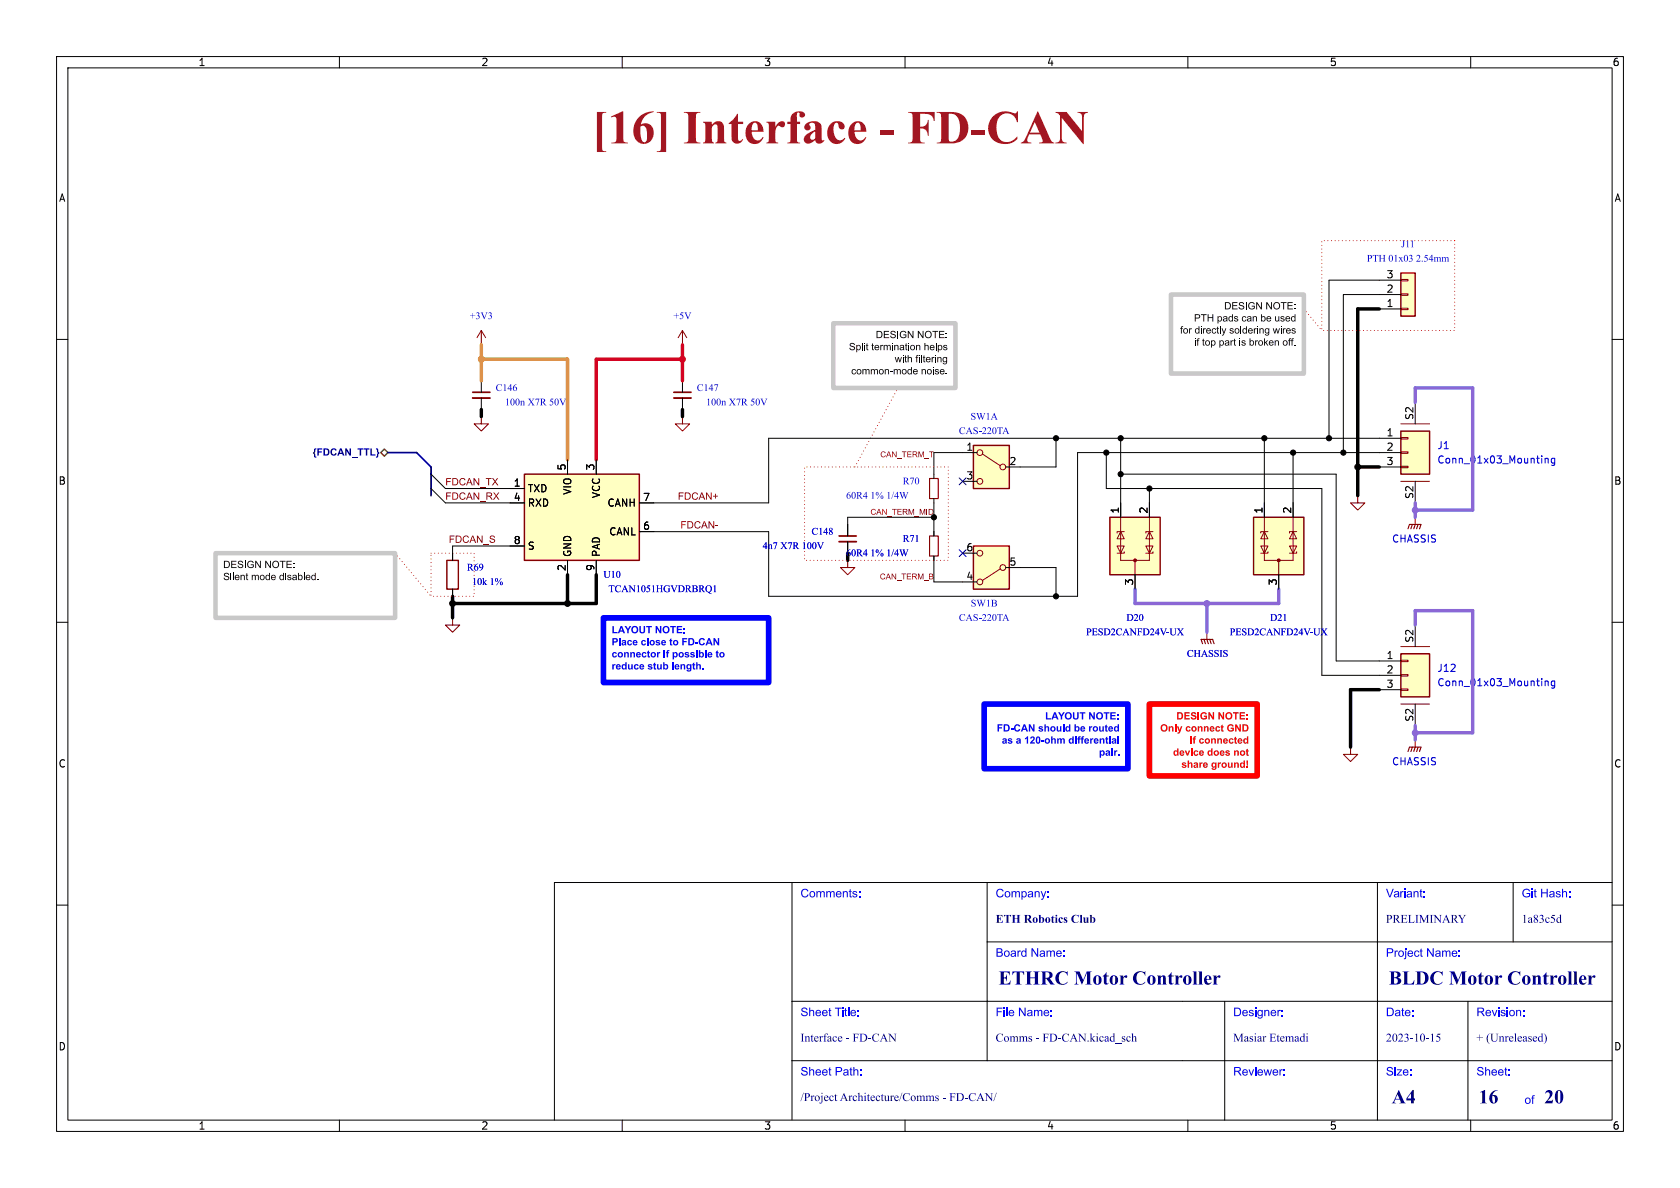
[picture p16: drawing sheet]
<svg xmlns="http://www.w3.org/2000/svg" width="297mm" height="210mm" viewBox="0 0 297 210" stroke-linecap="round" stroke-linejoin="round" font-family="sans-serif">
<defs><g id="words">
<text font-size="8.4" fill="#a21622" x="104.6" y="27.5">[16]Interface- FD-CAN</text>
<g font-size="3.5" fill="#00007f">
<text x="176.5" y="174.9">ETHRC Motor Controller</text>
<text x="245.5" y="174.9">BLDC Motor Controller</text>
<text x="246" y="195.9">A4</text>
<text x="261.4" y="196">16</text>
<text x="273" y="196">20</text>
</g>
<g font-size="2.1" fill="#00f">
<text x="141.5" y="159.2">Comments:</text>
<text x="176" y="159.2">Company:</text>
<text x="245" y="159.2">Variant:</text>
<text x="269" y="159.2">Git Hash:</text>
<text x="176" y="169.7">Board Name:</text>
<text x="245" y="169.7">Project Name:</text>
<text x="141.5" y="180.2">Sheet Title:</text>
<text x="176" y="180.2">File Name:</text>
<text x="218" y="180.2">Designer:</text>
<text x="245" y="180.2">Date:</text>
<text x="261" y="180.2">Revision:</text>
<text x="141.5" y="190.7">Sheet Path:</text>
<text x="218" y="190.7">Reviewer:</text>
<text x="245" y="190.7">Size:</text>
<text x="261" y="190.7">Sheet:</text>
<text x="269.5" y="195.7">of</text>
</g>
<g font-size="2.1" fill="#00007f">
<text x="176" y="163.7">ETH RoboticsClub</text>
<text x="245" y="163.7">PRELIMINARY</text>
<text x="269" y="163.7">1a83c5d</text>
<text x="141.5" y="184.7">Interface- FD-CAN</text>
<text x="176" y="184.7">Comms- FD-CAN.kicad_sch</text>
<text x="218" y="184.7">MasiarEtemadi</text>
<text x="245" y="184.7">2023-10-15</text>
<text x="261" y="184.7">+ (Unreleased)</text>
<text x="141.5" y="195.2">/ProjectArchitecture/Comms- FD-CAN/</text>
</g>
<g font-size="1.8">
<text x="35" y="11.9">1</text>
<text x="85" y="11.9">2</text>
<text x="135" y="11.9">3</text>
<text x="185" y="11.9">4</text>
<text x="235" y="11.9">5</text>
<text x="285" y="11.9">6</text>
<text x="10.3" y="35.9">A</text>
<text x="285.3" y="35.9">A</text>
<text x="245" y="51.8">2</text>
<text x="245" y="49.3">3</text>
<text x="208.6" y="59.7">for directly soldering wires</text>
<text x="211.1" y="57.5">PTH pads can be used</text>
<text x="245" y="54.4">1</text>
<text x="150.1" y="62.6">Split termination helps</text>
<text x="158.2" y="64.8">with filtering</text>
<text x="211.1" y="61.8">if top part is broken off.</text>
<text x="150.5" y="66.9">common-mode noise.</text>
<text x="245" y="77.2">1</text>
<text x="249.9" y="74.3" transform="rotate(-90 249.9 74.3)">S2</text>
<text x="100.1" y="83.3" transform="rotate(-90 100.1 83.3)">5</text>
<text x="105.2" y="83.3" transform="rotate(-90 105.2 83.3)">3</text>
<text x="170.7" y="79.8">1</text>
<text x="178.4" y="82.3">2</text>
<text x="245" y="79.8">2</text>
<text x="245" y="82.3">3</text>
<text x="10.3" y="85.9">B</text>
<text x="90.7" y="86.1">1</text>
<text x="90.7" y="88.6">4</text>
<text x="93.2" y="87.2">TXD</text>
<text x="93.2" y="89.8">RXD</text>
<text x="101.2" y="87.6" transform="rotate(-90 101.2 87.6)">VIO</text>
<text x="106.3" y="88.2" transform="rotate(-90 106.3 88.2)">VCC</text>
<text x="107.3" y="89.8">CANH</text>
<text x="113.6" y="88.6">7</text>
<text x="170.7" y="84.8">3</text>
<text x="249.9" y="88.3" transform="rotate(-90 249.9 88.3)">S2</text>
<text x="285.3" y="85.9">B</text>
<text x="107.6" y="94.8">CANL</text>
<text x="113.6" y="93.7">6</text>
<text x="197.9" y="90.9" transform="rotate(-90 197.9 90.9)">1</text>
<text x="202.9" y="90.9" transform="rotate(-90 202.9 90.9)">2</text>
<text x="223.3" y="90.9" transform="rotate(-90 223.3 90.9)">1</text>
<text x="228.3" y="90.9" transform="rotate(-90 228.3 90.9)">2</text>
<text x="90.7" y="96.3">8</text>
<text x="93.2" y="97.4">S</text>
<text x="100.1" y="101" transform="rotate(-90 100.1 101)">2</text>
<text x="101.2" y="98.6" transform="rotate(-90 101.2 98.6)">GND</text>
<text x="105.2" y="101" transform="rotate(-90 105.2 101)">9</text>
<text x="106.3" y="98.6" transform="rotate(-90 106.3 98.6)">PAD</text>
<text x="170.7" y="97.5">6</text>
<text x="178.4" y="100.1">5</text>
<text x="170.7" y="102.6">4</text>
<text x="200.4" y="103.6" transform="rotate(-90 200.4 103.6)">3</text>
<text x="225.8" y="103.6" transform="rotate(-90 225.8 103.6)">3</text>
<text x="249.9" y="113.7" transform="rotate(-90 249.9 113.7)">S2</text>
<text x="245" y="116.6">1</text>
<text x="245" y="119.1">2</text>
<text x="245" y="121.7">3</text>
<text x="249.9" y="127.7" transform="rotate(-90 249.9 127.7)">S2</text>
<text x="10.3" y="135.9">C</text>
<text x="285.3" y="135.9">C</text>
<text x="10.3" y="185.9">D</text>
<text x="285.3" y="185.9">D</text>
<text x="35" y="199.9">1</text>
<text x="85" y="199.9">2</text>
<text x="135" y="199.9">3</text>
<text x="185" y="199.9">4</text>
<text x="235" y="199.9">5</text>
<text x="285" y="199.9">6</text>
</g>
<g font-size="1.8" fill="#0000c2">
<text x="241.6" y="46.7">PTH01x032.54mm</text>
<text x="247.7" y="44.2">J11</text>
<text x="83.1" y="56.9">+3V3</text>
<text x="119.1" y="56.9">+5V</text>
<text x="87.6" y="69.6">C146</text>
<text x="123.2" y="69.6">C147</text>
<text x="89.3" y="72.1">100nX7R 50V</text>
<text x="124.8" y="72.1">100nX7R 50V</text>
<text x="169.5" y="77.2">CAS-220TA</text>
<text x="171.6" y="74.6">SW1A</text>
<text x="254" y="79.6">J1</text>
<text x="254" y="82.1">Conn_01x03_Mounting</text>
<text x="149.6" y="88.6">60R41%1/4W</text>
<text x="159.6" y="86.1">R70</text>
<text x="143.5" y="95">C148</text>
<text x="82.5" y="101.3">R69</text>
<text x="134.8" y="97.5">4n7X7R 100V</text>
<text x="149.6" y="98.8">60R41%1/4W</text>
<text x="159.6" y="96.2">R71</text>
<text x="246" y="96.1">CHASSIS</text>
<text x="83.5" y="103.9">10k1%</text>
<text x="106.7" y="102.6">U10</text>
<text x="107.6" y="105.1">TCAN1051HGVDRBRQ1</text>
<text x="171.6" y="107.7">SW1B</text>
<text x="169.5" y="110.2">CAS-220TA</text>
<text x="192" y="112.7">PESD2CANFD24V-UX</text>
<text x="199.1" y="110.2">D20</text>
<text x="217.4" y="112.7">PESD2CANFD24V-UX</text>
<text x="224.5" y="110.2">D21</text>
<text x="209.8" y="116.6">CHASSIS</text>
<text x="254" y="119">J12</text>
<text x="254" y="121.5">Conn_01x03_Mounting</text>
<text x="246" y="135.5">CHASSIS</text>
</g>
<text font-size="1.8" fill="#000084" x="55.3" y="81">{FDCAN_TTL}</text>
<g font-size="1.8" fill="#840000">
<text x="78.7" y="86">FDCAN_TX</text>
<text x="78.7" y="88.6">FDCAN_RX</text>
<text x="119.8" y="88.6">FDCAN+</text>
<text x="120.3" y="93.6">FDCAN-</text>
<text x="79.3" y="96.2">FDCAN_S</text>
</g>
<g font-size="1.8" fill="#00f">
<text x="108.1" y="114.8">Place close to FD-CAN</text>
<text x="108.1" y="116.9">connector if possible to</text>
<text x="108.1" y="119.1">reduce stub length.</text>
<text x="177.1" y="132.2">as a 120-ohm differential</text>
<text x="194.3" y="134.3">pair.</text>
</g>
<g font-size="1.8" fill="#f00">
<text x="205.1" y="130">Only connect GND</text>
<text x="207.4" y="134.3">device does not</text>
<text x="208.9" y="136.4">share ground!</text>
<text x="210.3" y="132.2">if connected</text>
</g>
<g font-size="1.4" fill="#840000">
<text x="155.6" y="81">CAN_TERM_T</text>
<text x="153.9" y="91.2">CAN_TERM_MID</text>
<text x="155.5" y="102.6">CAN_TERM_B</text>
</g>
</g></defs>
<g fill="none" stroke="#000" stroke-width=".18">
<path d="M10 10h277v190h-277zM12 12h273v186h-273zM60 10v2M110 10v2M160 10v2M210 10v2M260 10v2M10 60h2M285 60h2M165.1 83.8v.8M165.1 88.1v.8M10 110h2"/>
<path d="M285 110h2M140 156v42M174.5 156v31.5M243.5 156v42M267.5 156v10.5M285 156h-187v42M10 160h2M140 177h145M174.5 166.5h110.5M216.5 177v21M259.5 177v21M285 160h2"/>
<path d="M60 198v2M110 198v2M140 187.5h145M160 198v2M210 198v2M260 198v2"/>
</g>
<path d="M164.3 84.6h1.6v3.5h-1.6zM212.6 113.8l-.3-.8h2.1l.2 .8M212.9 113l.2 .8M213.4 113l.2 .8M213.9 113l.2 .8" fill="none" stroke="#840000" stroke-width=".2"/>
<path d="M85.1 58.4l-.8 1.3M85.1 58.4l.8 1.3M85.1 58.4v2.6M120.6 58.4l-.7 1.3M120.6 58.4l.8 1.3M120.6 58.4v2.6M213.4 111.8v1.2" fill="none" stroke="#840000" stroke-width=".18"/>
<path d="M172.1 78.7h6.3v7.7h-6.3z" fill="#ffffc2"/>
<g fill="none" stroke="#840000" stroke-width=".18">
<path d="M173.7 80.3l3.1 2"/>
<circle cx="173.2" cy="85.1" r=".51"/>
<circle cx="173.2" cy="80" r=".51"/>
<circle cx="177.3" cy="82.6" r=".51"/>
</g>
<path d="M172.1 78.7h6.3v7.7h-6.3z" fill="none" stroke="#840000" stroke-width=".25"/>
<path d="M170.2 80h2.5M170.2 85.1h2.5M177.8 82.6h2.5" fill="none" stroke="#000" stroke-width=".18"/>
<path d="M196.2 91.4h8.9v10.2h-8.9z" fill="#ffffc2"/>
<path d="M196.2 91.4h8.9v10.2h-8.9z" fill="none" stroke="#840000" stroke-width=".25"/>
<path d="M197.5 96.5h1.3l-.7 1.3zM198.1 94l.7 1.3h-1.3zM198.1 91.4v7.7h5.1v-7.7M198.8 94h-1.3v.2M198.8 97.5v.3h-1.3M200.7 99.1v2.5M202.6 96.5h1.2l-.6 1.3zM203.2 94l.6 1.3h-1.2zM203.8 94h-1.2v.2M203.8 97.5v.3h-1.2" fill="none" stroke="#840000" stroke-width=".18"/>
<circle cx="200.7" cy="99.1" r=".25" fill="#840000" stroke="#840000" stroke-width=".18"/>
<path d="M198.1 88.9v2.5M203.2 88.9v2.5M200.7 101.6v2.5" fill="none" stroke="#000" stroke-width=".18"/>
<path d="M172.1 96.5h6.3v7.6h-6.3z" fill="#ffffc2"/>
<g fill="none" stroke="#840000" stroke-width=".18">
<path d="M240 87.6v1.3h-1.2l1.2 1.3 1.3-1.3h-1.3M176.8 100.6l-3.1 2"/>
<circle cx="173.2" cy="97.8" r=".51"/>
<circle cx="173.2" cy="102.9" r=".51"/>
<circle cx="177.3" cy="100.3" r=".51"/>
</g>
<path d="M172.1 96.5h6.3v7.6h-6.3z" fill="none" stroke="#840000" stroke-width=".25"/>
<path d="M170.2 97.8h2.5M170.2 102.9h2.5M177.8 100.3h2.5" fill="none" stroke="#000" stroke-width=".18"/>
<path d="M221.6 91.4h8.9v10.2h-8.9z" fill="#ffffc2"/>
<path d="M221.6 91.4h8.9v10.2h-8.9z" fill="none" stroke="#840000" stroke-width=".25"/>
<path d="M222.9 96.5h1.3l-.7 1.3zM223.5 94l.7 1.3h-1.3zM223.5 91.4v7.7h5.1v-7.7M224.2 94h-1.3v.2M224.2 97.5v.3h-1.3M226.1 99.1v2.5M228 96.5h1.2l-.6 1.3zM228.6 94l.6 1.3h-1.2zM229.2 94h-1.2v.2M229.2 97.5v.3h-1.2M238.8 132.1v1.3h-1.3l1.3 1.2 1.2-1.2h-1.2M250.2 130.8v1.3" fill="none" stroke="#840000" stroke-width=".18"/>
<circle cx="226.1" cy="99.1" r=".25" fill="#840000" stroke="#840000" stroke-width=".18"/>
<path d="M223.5 88.9v2.5M228.6 88.9v2.5M226.1 101.6v2.5" fill="none" stroke="#000" stroke-width=".18"/>
<path d="M248.9 132.8l.3-.7h2l-.2 .7M249.7 132.1l-.3 .7M250.2 132.1l-.3 .7M250.7 132.1l-.3 .7" fill="none" stroke="#840000" stroke-width=".2"/>
<path d="M247.6 76.2h5.1v7.6h-5.1z" fill="#ffffc2"/>
<path d="M247.6 77.3h1.3v.3h-1.3zM247.6 79.9h1.3v.2h-1.3zM247.6 74.9h5.1M247.6 82.4h1.3v.3h-1.3zM247.6 85.1h5.1" fill="none" stroke="#840000" stroke-width=".18"/>
<path d="M247.6 76.2h5.1v7.6h-5.1z" fill="none" stroke="#840000" stroke-width=".25"/>
<path d="M243.8 77.5h3.8M250.2 71.1v3.8M243.8 80h3.8M243.8 82.6h3.8M250.2 85.1v3.8" fill="none" stroke="#000" stroke-width=".18"/>
<path d="M273.2 81v.9M273.2 81.1l.1-.1 .3 .1 .1 .8M274.9 81.1l-.4-.1-.3 .3 .2 .5h.5M274.9 81v1l-.3 .3-.3-.1" fill="none" stroke="#0000c2" stroke-width=".18"/>
<path d="M247.6 115.6h5.1v7.6h-5.1z" fill="#ffffc2"/>
<path d="M250.2 91.4v1.3M247.6 116.7h1.3v.3h-1.3zM247.6 119.3h1.3v.2h-1.3zM247.6 114.3h5.1M247.6 121.8h1.3v.2h-1.3zM247.6 124.5h5.1" fill="none" stroke="#840000" stroke-width=".18"/>
<path d="M247.6 115.6h5.1v7.6h-5.1z" fill="none" stroke="#840000" stroke-width=".25"/>
<path d="M243.8 116.8h3.8M243.8 119.4h3.8M250.2 110.5v3.8M243.8 121.9h3.8M250.2 124.5v3.8" fill="none" stroke="#000" stroke-width=".18"/>
<path d="M273.2 120.4v.8M273.2 120.5l.1-.1h.3l.1 .8M274.9 120.4h-.4l-.3 .2 .2 .6h.5M274.9 120.4v1l-.3 .3-.3-.1" fill="none" stroke="#0000c2" stroke-width=".18"/>
<path d="M248.9 93.5l.3-.8h2l-.2 .8M249.7 92.7l-.3 .8M250.2 92.7l-.3 .8M250.7 92.7l-.3 .8" fill="none" stroke="#840000" stroke-width=".2"/>
<path d="M247.6 48.3h2.6v7.6h-2.6z" fill="#ffffc2"/>
<path d="M247.6 48.3h2.6v7.6h-2.6z" fill="none" stroke="#840000" stroke-width=".25"/>
<path d="M247.6 54.5h1.3v.2h-1.3zM247.6 51.9h1.3v.3h-1.3zM247.6 49.4h1.3v.3h-1.3z" fill="none" stroke="#840000" stroke-width=".18"/>
<path d="M243.8 54.6h3.8M243.8 52.1h3.8M243.8 49.5h3.8" fill="none" stroke="#000" stroke-width=".18"/>
<path d="M92.7 83.8h20.3v15.3h-20.3z" fill="#ffffc2"/>
<path d="M79 99.1h2v5h-2zM92.7 83.8h20.3v15.3h-20.3z" fill="none" stroke="#840000" stroke-width=".25"/>
<g fill="none" stroke="#000" stroke-width=".18">
<path d="M243.8 52.1h-6.3v27.9M243.8 49.5h-8.9v28M85.1 67.3v2M85.1 70.4v2M120.6 67.3v2M120.6 70.4v2M186.7 77.5v5.1h-6.4M198.1 77.5v11.4M223.5 77.5v11.4M243.8 77.5h-107.9v11.4h-22.9M76.2 83.8l2.5 2.6h14M76.2 86.4l2.5 2.5h14"/>
<path d="M92.7 96.5h-12.7v2.6M100.3 81.3v2.5M100.3 99.1v2.5M105.4 81.3v2.5M105.4 99.1v2.5M149.9 95.8v2M165.1 88.9v5.8M165.1 98.3v4.6h5.1M165.1 91.4h-15.2v3.3M170.2 80h-5.1v3.8M195.6 80v6.4h38.1v33h10.1M198.1 83.8h38.1v33h7.6"/>
<path d="M203.2 86.4v2.5M228.6 80v8.9M243.8 80h-53.3v25.4h-54.6v-11.4h-22.9M80 104.1v1.3M180.3 100.3h6.4v5.1"/>
</g>
<path d="M85.1 73.7v1.2h1.3l-1.3 1.3-1.3-1.3h1.3M120.6 73.7v1.2h-1.2l1.2 1.3 1.3-1.3h-1.3M149.9 99.1v1.2h-1.3l1.3 1.3 1.2-1.3h-1.2M80 109.2v1.3h1.3l-1.3 1.3-1.3-1.3h1.3" fill="none" stroke="#840000" stroke-width=".18"/>
<path d="M83.6 69.3h3M119.1 69.3h3.1M148.3 94.7h3.1" fill="none" stroke="#840000" stroke-width=".3"/>
<path d="M83.6 70.4h3M119.1 70.4h3.1M148.3 95.8h3.1" fill="none" stroke="#840000" stroke-width=".33"/>
<path d="M164.3 94.7h1.6v3.6h-1.6z" fill="none" stroke="#840000" stroke-width=".2"/>
<path d="M67.3 80l.6-.6 .7 .6-.7 .6z" fill="none" stroke="#725600" stroke-width=".25"/>
<path d="M230.5 54.6l3.2 3.8M69.8 97.8l6.4 7.6M151.1 82.6l7.6-14" fill="none" stroke="#f00" stroke-width=".18" stroke-dasharray="0 .6"/>
<path d="M68.6 80h5.1l2.5 2.6v5" fill="none" stroke="#000084" stroke-width=".3"/>
<path d="M250.2 71.1v-2.5h10.1v21.6h-10.1M250.2 88.9v2.5M200.7 104.1v2.6h25.4v-2.6M213.4 106.7v5.1M250.2 110.5v-2.5h10.1v21.5h-10.1M250.2 128.3v2.5" fill="none" stroke="#8b67d5" stroke-width=".61"/>
<path d="M243.8 54.6h-3.8v33M85.1 72.4v1.3M120.6 72.4v1.3M240 82.6h3.8M80 105.4v3.8M100.3 101.6v5.1M105.4 101.6v5.1h-25.4M243.8 121.9h-5v10.2" fill="none" stroke="#000" stroke-width=".61"/>
<path d="M85.1 63.5h15.2v17.8M85.1 61v6.3" fill="none" stroke="#dc8e00" stroke-width=".61"/>
<path d="M120.6 63.5h-15.2v17.8M120.6 61v6.3" fill="none" stroke="#d40020" stroke-width=".61"/>
<path d="M169.6 84.5l1.2 1.2M169.6 97.2l1.2 1.2M170.8 84.5l-1.2 1.2M170.8 97.2l-1.2 1.2" fill="none" stroke="#000084" stroke-width=".18"/>
<path d="M174 124.5h25.4v11.4h-25.4z" fill="none" stroke="#00f" stroke-width="1"/>
<g fill="#00f">
<path d="M184.9 125.9h.3v1.1h.6v.2h-.9z"/>
<path d="M186.4 125.9h.2l.5 1.3h-.2l-.2-.3h-.5l-.1 .3h-.2l.2-.5h.6l-.2-.5-.2 .5h-.2z"/>
<path d="M187.1 125.9h.3l.3 .5 .3-.5h.2l-.4 .7v.6h-.3v-.6z"/>
<path d="M188.4 126.1a.64 .64 0 0 1 1 .1 .64 .64 0 0 1-.3 .9 .64 .64 0 0 1-.9-.6h.3a.39 .39 0 0 0 .5 .5 .39 .39 0 0 0 .2-.7l-.3-.2a.37 .37 0 0 0-.4 .4h-.3z"/>
<path d="M189.7 125.9h.2v.7a.27 .27 0 0 0 .3 .4 .27 .27 0 0 0 .2-.4v-.7h.3v.9a.51 .51 0 0 1-.5 .4 .51 .51 0 0 1-.5-.4z"/>
<path d="M190.9 125.9h1v.2h-.4v1.1h-.3v-1.1h-.3z"/>
<path d="M192.5 125.9h.3l.5 .9v-.9h.3v1.3h-.3l-.5-.9v.9h-.3z"/>
<path d="M193.9 126.1a.64 .64 0 0 1 1 .1 .64 .64 0 0 1-.3 .9 .64 .64 0 0 1-.8-.6h.2a.39 .39 0 0 0 .5 .5 .39 .39 0 0 0 .2-.7l-.3-.2a.37 .37 0 0 0-.4 .4h-.2z"/>
<path d="M195.1 125.9h1v.2h-.4v1.1h-.2v-1.1h-.4z"/>
<path d="M196.3 125.9h.9v.2h-.7v.3h.7v.2h-.7v.4h.8v.2h-1z"/>
<path d="M197.5 126.3h.3v.2h-.3z"/>
<path d="M197.5 126.9h.3v.3h-.3z"/>
<path d="M176.4 128h.8v.3h-.6v.3h.5v.2h-.5v.5h-.2z"/>
<path d="M177.4 128h.5a.64 .64 0 0 1 .6 .7 .64 .64 0 0 1-.6 .6h-.5v-.2h.3a.44 .44 0 0 0 .6-.4 .44 .44 0 0 0-.6-.4v.8h-.3z"/>
<path d="M178.7 128.7h.5v.3h-.5z"/>
<path d="M179.4 128.2l.3-.1a.53 .53 0 0 1 .7 .3l-.3 .1-.1-.2a.39 .39 0 0 0-.5 .4 .39 .39 0 0 0 .5 .4l.1-.3 .3 .1a.62 .62 0 0 1-1 .3 .62 .62 0 0 1 0-1z"/>
<path d="M181 128h.2l.5 1.3h-.2l-.1-.3h-.6l-.1 .3h-.2l.2-.5h.6l-.2-.5-.2 .5h-.2z"/>
<path d="M181.9 128h.2l.6 .9v-.9h.2v1.3h-.3l-.5-.8v.8h-.2z"/>
<path d="M183.7 128.5l.5-.1 .2 .2-.5-.1v.2a.36 .36 0 0 1 .4 .1 .36 .36 0 0 1 0 .4l-.5 .1-.2-.2 .5 .1 .1-.1-.1-.1a.38 .38 0 0 1-.5-.4z"/>
<path d="M184.6 128h.3v.5l.3-.1 .2 .1 .1 .8h-.3v-.7a.21 .21 0 0 0-.3 0 .21 .21 0 0 0 0 .3v.4h-.3z"/>
<path d="M185.8 128.5a.48 .48 0 0 1 .8 .1 .48 .48 0 0 1-.3 .7 .48 .48 0 0 1-.6-.4h.2a.24 .24 0 0 0 .4 .1 .24 .24 0 0 0 0-.4 .24 .24 0 0 0-.4 .2l-.2 .1z"/>
<path d="M186.8 128.4h.3v.7l.1 .1 .2-.2v-.6h.2v.9h-.2v-.1l-.2 .1-.3-.1z"/>
<path d="M187.9 128h.2v1.3h-.2z"/>
<path d="M188.4 128.5l.3-.1 .3 .1v-.5h.2v1.3h-.2v-.1l-.1 .1a.4 .4 0 0 1-.4-.1 .4 .4 0 0 1-.2-.4h.3v.3a.23 .23 0 0 0 .3-.1 .23 .23 0 0 0 0-.3 .23 .23 0 0 0-.3 0v.1h-.3z"/>
<path d="M190 128h.2v.5a.42 .42 0 0 1 .6 .1 .42 .42 0 0 1 0 .5 .42 .42 0 0 1-.6 .1v.1h-.2v-.5h.2v.3a.23 .23 0 0 0 .4-.1 .23 .23 0 0 0-.1-.3 .23 .23 0 0 0-.3 0v.1h-.2z"/>
<path d="M191.1 128.5a.44 .44 0 0 1 .5-.1 .44 .44 0 0 1 .2 .5h-.6l.2 .2h.4a.45 .45 0 0 1-.5 .2 .45 .45 0 0 1-.3-.5h.6l-.2-.2-.2 .2h-.2z"/>
<path d="M192.5 128.4h.3v.1l.1-.1h.2l-.1 .2-.2 .1v.6h-.3z"/>
<path d="M193.3 128.5a.48 .48 0 0 1 .8 .1 .48 .48 0 0 1-.3 .7 .48 .48 0 0 1-.6-.4h.2a.24 .24 0 0 0 .4 .1 .24 .24 0 0 0 0-.4 .24 .24 0 0 0-.4 .2l-.2 .1z"/>
<path d="M194.3 128.4h.3v.7l.1 .1 .2-.2v-.6h.2v.9h-.2v-.1l-.2 .1-.3-.1z"/>
<path d="M195.4 128.2l.3-.1v.3h.1v.2h-.1v.4l.1 .3-.4-.1v-.6h-.1z"/>
<path d="M196 128.5a.44 .44 0 0 1 .6-.1 .44 .44 0 0 1 .2 .5h-.6l.1 .2h.5a.45 .45 0 0 1-.6 .2 .45 .45 0 0 1-.3-.5h.6l-.1-.2-.2 .2h-.3z"/>
<path d="M197 128.5l.3-.1 .3 .1v-.5h.2v1.3h-.2v-.1l-.1 .1a.4 .4 0 0 1-.4-.1 .4 .4 0 0 1-.2-.4h.3v.3a.23 .23 0 0 0 .3-.1 .23 .23 0 0 0 0-.3 .23 .23 0 0 0-.3 0v.1h-.3z"/>
<path d="M181.2 130.5l.4-.3h.2v1.2h-.3v-.9l-.3 .2z"/>
<path d="M182.2 130.3a.44 .44 0 0 1 .7 .1 .44 .44 0 0 1-.2 .6l-.2 .2h.4v.2h-.8l.2-.4a.51 .51 0 0 0 .4-.5l-.2-.1-.1 .2h-.3z"/>
<path d="M183.3 130.2h.1a.52 .52 0 0 1 .5 .2 .52 .52 0 0 1 0 .6 .44 .44 0 0 1-.5 .5 .44 .44 0 0 1-.3-.7h.3l.1 .5a.67 .67 0 0 0 .1-.9h-.2v.4h-.3z"/>
<path d="M185.8 130.2h.3v.4l.2-.1 .3 .1 .1 .8h-.3v-.7a.21 .21 0 0 0-.3 .1 .21 .21 0 0 0 0 .2v.4h-.3z"/>
<path d="M189 130.6l.3-.1 .3 .1v-.4h.2v1.2h-.2v-.1l-.1 .1a.4 .4 0 0 1-.4 0 .4 .4 0 0 1-.2-.4h.3v.2a.23 .23 0 0 0 .3-.1 .23 .23 0 0 0 0-.3 .23 .23 0 0 0-.3 0v.2h-.3z"/>
<path d="M190.1 130.2h.2v.2h-.2z"/>
<path d="M190.7 130.2h.4l-.1 .2h-.2v.1h.2v.2h-.2v.7h-.2v-.7h-.1z"/>
<path d="M191.3 130.2h.4l-.1 .2h-.2v.1h.2v.2h-.2v.7h-.2v-.7h-.2z"/>
<path d="M195.5 130.3l.3-.1v.3h.1v.2h-.1v.4l.1 .3h-.4v-.7h-.1z"/>
<path d="M196.1 130.2h.2v.2h-.2z"/>
<path d="M197.6 130.2h.2v1.2h-.2z"/>
</g>
<path d="M147.3 57.2h21.6v11.4h-21.6zM207 52.1h23.5v13.9h-23.5zM38.1 97.8h31.7v11.4h-31.7z" fill="none" stroke="#c8c8c8" stroke-width=".8"/>
<g fill="#000">
<path d="M155 58.5h.4a.64 .64 0 0 1 .6 .6 .64 .64 0 0 1-.6 .7h-.4v-.2h.4a.49 .49 0 0 0 .4-.5 .49 .49 0 0 0-.4-.5h-.3v1h-.1zM156.2 58.5h1v.1h-.8v.4h.7v.2h-.7v.4h.8v.2h-1zM157.5 58.6l.6-.1 .2 .3-.1 .1a.27 .27 0 0 0-.3-.3 .27 .27 0 0 0-.2 .4h.2a.43 .43 0 0 1 .4 .6 .43 .43 0 0 1-.7 .1l-.2-.3 .1-.1a.33 .33 0 0 0 .4 .3 .33 .33 0 0 0 .3-.3l-.7-.3zM158.6 58.5h.2v1.3h-.2zM159.2 58.7l.7-.2 .3 .2v.2h-.1a.49 .49 0 0 0-.7-.1 .49 .49 0 0 0-.1 .7 .49 .49 0 0 0 .7 .1l.1-.3h-.4v-.2h.5v.5a.69 .69 0 0 1-.9 0 .69 .69 0 0 1-.1-.9zM160.5 58.5h.2l.6 1v-1h.2v1.3h-.2l-.7-1v1h-.1zM162.3 58.5h.1l.7 1v-1h.2v1.3h-.2l-.7-1v1h-.1zM163.7 58.7a.63 .63 0 0 1 .9 0 .63 .63 0 0 1-.3 1 .63 .63 0 0 1-.8-.5h.2a.47 .47 0 0 0 .6 .4 .47 .47 0 0 0 .1-.8l-.5-.1-.2 .2v.3h-.2zM164.8 58.5h1v.1h-.4v1.2h-.1v-1.2h-.5zM166 58.5h.9v.1h-.7v.4h.7v.2h-.7v.4h.8v.2h-1zM167.2 58.8h.2v.2h-.2zM167.2 59.6h.2v.2h-.2z"/>
<path d="M208.8 57.7h.4l-.3 .2 .2 .3h-.2v.8h-.1v-.8h-.2zM211.2 55.6h.5a.39 .39 0 0 1 .5 .3 .39 .39 0 0 1-.5 .4h-.3v.5h-.2v-.6l.7-.1 .1-.2-.1-.2h-.5v.5h-.2zM211.4 58.1l.2-.1 .3 .1v-.4h.1v1.3h-.1v-.2l-.2 .2-.3-.1-.1-.3 .1-.1a.29 .29 0 0 0 .4 .3 .29 .29 0 0 0 .1-.5l-.3-.1-.2 .3h-.2zM212.3 55.6h1v.1h-.4v1.1h-.2v-1.1h-.4zM213.5 55.6h.2v.5h.6v-.5h.2v1.2h-.2v-.6h-.6v.6h-.2zM215.2 57.8l.1-.1v.3h.2v.2h-.2v.5l.2 .3a.23 .23 0 0 1-.2-.1 .23 .23 0 0 1-.1-.2v-.5h-.1zM215.6 57.7h.2v1.3h-.2zM216.6 53.4h.4a.64 .64 0 0 1 .6 .6 .64 .64 0 0 1-.6 .7h-.4v-.2h.4a.49 .49 0 0 0 .4-.4 .49 .49 0 0 0-.4-.5h-.3v.9h-.1zM217.8 53.4h1v.2h-.8v.4h.7v.1h-.7v.4h.8v.2h-1zM217.3 56l.3-.1 .2 .1v-.4h.2v1.2h-.2v-.1l-.2 .1h-.2l-.2-.3 .1-.1a.29 .29 0 0 0 .4 .3 .29 .29 0 0 0 .1-.5l-.3-.2-.2 .4h-.1zM219.1 53.5l.6-.1 .2 .3-.1 .1a.27 .27 0 0 0-.3-.3 .27 .27 0 0 0-.2 .4h.2a.43 .43 0 0 1 .4 .6 .43 .43 0 0 1-.7 .2l-.2-.3 .1-.1a.33 .33 0 0 0 .4 .3 .33 .33 0 0 0 .3-.4l-.7-.2zM219.3 57.7h.2v1.3h-.2z"/>
<path d="M220.2 53.4h.2v1.3h-.2zM219.8 58.1l.2-.1 .3 .1v-.4h.1v1.3h-.1v-.2l-.2 .2-.3-.1-.2-.3 .2-.1a.29 .29 0 0 0 .4 .3 .29 .29 0 0 0 .1-.5l-.3-.1-.2 .3h-.2zM220.8 53.6l.7-.2 .3 .2v.2h-.1a.49 .49 0 0 0-.7-.1 .49 .49 0 0 0-.1 .7 .49 .49 0 0 0 .7 .1l.1-.3h-.4v-.2h.5v.5a.69 .69 0 0 1-.9 .1 .69 .69 0 0 1-.1-1zM222.1 53.4h.2l.6 1v-1h.2v1.3h-.2l-.7-1v1h-.1zM222.9 55.6h.2v.4a.42 .42 0 0 1 .6 .4 .42 .42 0 0 1-.6 .3v.1h-.2v-.4h.2a.29 .29 0 0 0 .4 .3 .29 .29 0 0 0 .1-.5l-.3-.2-.2 .4h-.2zM223.9 53.4h.1l.7 1v-1h.2v1.3h-.2l-.7-1v1h-.1zM225.3 53.6a.63 .63 0 0 1 .9 .1 .63 .63 0 0 1-.3 .9 .63 .63 0 0 1-.8-.5h.2a.47 .47 0 0 0 .6 .4 .47 .47 0 0 0 .1-.8l-.5-.1-.2 .2v.3h-.2zM226.4 53.4h1v.2h-.4v1.1h-.2v-1.1h-.4zM227.6 53.4h.9v.2h-.7v.4h.7v.1h-.7v.4h.8v.2h-1zM228.8 53.8h.2v.1h-.2zM228.8 54.5h.2v.2h-.2zM228.4 56l.2-.1 .3 .1v-.4h.1v1.2h-.1v-.1l-.2 .1h-.3l-.2-.3 .2-.1a.29 .29 0 0 0 .4 .3 .29 .29 0 0 0 .1-.5l-.3-.2-.2 .4h-.2z"/>
<path d="M150.3 60.7h.6l.2 .2-.1 .1a.27 .27 0 0 0-.3-.3 .27 .27 0 0 0-.2 .4l.2 .1a.43 .43 0 0 1 .4 .5 .43 .43 0 0 1-.7 .2l-.2-.3 .1-.1a.33 .33 0 0 0 .4 .3 .33 .33 0 0 0 .3-.3l-.7-.3zM152.4 60.6h.1v1.3h-.1zM152.8 60.6h.1v.2h-.1zM153.2 60.8l.1-.1v.3h.2v.1h-.2v.5l.2 .3a.23 .23 0 0 1-.2 0 .23 .23 0 0 1-.1-.3v-.5h-.1zM154.2 60.8l.1-.1v.3h.2v.1h-.2v.5l.2 .3a.23 .23 0 0 1-.2 0 .23 .23 0 0 1-.1-.3v-.5h-.1zM157.7 60.6h.2v.2h-.2zM160 62.9l.2-.1v.3h.1v.1h-.1v.6l.1 .2a.23 .23 0 0 1-.2 0 .23 .23 0 0 1-.1-.2v-.6h-.1zM160.1 60.8l.2-.1v.3h.1v.1h-.1v.5l.1 .3a.23 .23 0 0 1-.2 0 .23 .23 0 0 1-.1-.3v-.5h-.1zM160.5 62.8h.1v.4l.3-.1 .3 .1v.8h-.1v-.6l-.2-.2-.3 .2v.6h-.1zM160.6 60.6h.1v.2h-.1zM160.5 65.3l.3-.1 .3 .2v-.5h.1v1.3h-.1v-.1l-.2 .1-.3-.1-.2-.3 .2-.1a.29 .29 0 0 0 .3 .3 .29 .29 0 0 0 .1-.4l-.2-.2-.2 .3h-.2zM162 62.8h.4l-.3 .2 .2 .2h-.2v.8h-.1v-.8h-.2z"/>
<path d="M162.8 62.8h.2v1.2h-.2zM163.4 60.6h.2v.5l.3-.1 .2 .1 .1 .8h-.2v-.7l-.2-.1-.2 .1v.7h-.2zM163.3 62.9l.1-.1v.3h.2v.1h-.2v.6l.2 .2a.23 .23 0 0 1-.3 0 .23 .23 0 0 1 0-.2v-.6h-.2zM165.4 60.6h.2v1.3h-.2zM211.7 59.9l.4-.1-.3 .2 .2 .3h-.2v.8h-.1v-.8h-.2zM212.6 59.9l.2-.1v.4h.2v.1h-.2v.5l.2 .3a.23 .23 0 0 1-.3 0 .23 .23 0 0 1-.1-.3v-.5h-.1zM218.2 59.9l.1-.1v.4h.2v.1h-.2v.5l.2 .3a.23 .23 0 0 1-.3 0 .23 .23 0 0 1 0-.3v-.5h-.1zM220.9 59.8h.2v.5a.42 .42 0 0 1 .6 .3 .42 .42 0 0 1-.6 .4v.1h-.2v-.5h.2a.29 .29 0 0 0 .3 .4 .29 .29 0 0 0 .1-.5l-.2-.2-.2 .3h-.2zM223.5 59.8h.1v.7l.4-.3h.2l-.3 .3 .3 .6h-.2l-.3-.5-.1 .5h-.1zM227.9 59.9l.4-.1-.3 .2 .2 .3h-.2v.8h-.1v-.8h-.2zM228.4 59.9l.3-.1-.2 .2 .2 .3h-.2v.8h-.2v-.8h-.1zM39.6 99.1h.4a.64 .64 0 0 1 .6 .7 .64 .64 0 0 1-.6 .6h-.4v-.1h.4a.49 .49 0 0 0 .5-.5 .49 .49 0 0 0-.5-.5h-.2v1h-.2z"/>
<path d="M43.9 99.3l.6-.2 .3 .2 .1 .2h-.2a.49 .49 0 0 0-.7 0 .49 .49 0 0 0-.1 .7 .49 .49 0 0 0 .7 0l.1-.3h-.4v-.1h.6v.4a.69 .69 0 0 1-1 .1 .69 .69 0 0 1 0-1zM48.3 99.3a.63 .63 0 0 1 1 .1 .63 .63 0 0 1-.3 .9 .63 .63 0 0 1-.9-.5h.2a.47 .47 0 0 0 .7 .4 .47 .47 0 0 0 .1-.8l-.5-.1-.2 .2-.1 .3h-.2zM51.9 99.5h.1v.2h-.1zM39.7 101.4l.6-.1 .2 .3h-.2a.27 .27 0 0 0-.3-.3 .27 .27 0 0 0-.2 .4l.2 .1a.43 .43 0 0 1 .5 .6 .43 .43 0 0 1-.7 .1l-.3-.3 .2-.1a.33 .33 0 0 0 .3 .3 .33 .33 0 0 0 .3-.3l-.6-.3zM40.8 101.3h.1v.1h-.1zM40.8 101.6h.1v.9h-.1zM40.9 99.1h.9v.2h-.8v.4h.7v.1h-.7v.5h.8v.1h-.9zM41.1 101.3h.2v1.2h-.2zM42.1 99.2h.6l.3 .2-.2 .1a.27 .27 0 0 0-.3-.3 .27 .27 0 0 0-.2 .4l.2 .1a.43 .43 0 0 1 .5 .5 .43 .43 0 0 1-.7 .2l-.3-.3 .2-.1a.33 .33 0 0 0 .3 .3 .33 .33 0 0 0 .3-.3l-.7-.3zM41.6 101.7l.1-.1a.43 .43 0 0 1 .5 .1 .43 .43 0 0 1 .1 .4h-.6l.2 .3 .4-.1a.44 .44 0 0 1-.5 .2 .44 .44 0 0 1-.3-.5h.7l-.3-.3-.4 .3zM42.5 101.6h.2v.2l.3-.2 .2 .1 .1 .8h-.2v-.6l-.2-.2-.2 .2v.6h-.2zM43.3 99.1h.1v1.3h-.1z"/>
<path d="M43.5 101.4l.2-.1v.3h.2v.1h-.2v.6l.2 .2a.23 .23 0 0 1-.3 0 .23 .23 0 0 1-.1-.2v-.6h-.1zM44.5 101.6h.1v.2l.3-.2 .3 .2 .2-.2h.2l.2 .9h-.2v-.6l-.2-.2-.2 .2v.6h-.1l-.1-.6-.1-.2-.2 .2v.6h-.2zM45.1 99.1h.2l.7 1v-1h.1v1.3h-.2l-.6-1v1h-.2zM46.1 101.7a.46 .46 0 0 1 .7 .1 .46 .46 0 0 1-.3 .7 .46 .46 0 0 1-.6-.4h.2a.31 .31 0 0 0 .4 .3 .31 .31 0 0 0 .1-.5l-.3-.1-.2 .3h-.2zM46.9 99.1h.2l.6 1v-1h.2v1.3h-.2l-.6-1v1h-.2zM47 101.7l.3-.1 .3 .1v-.4h.1v1.2h-.1v-.1l-.2 .2-.3-.1-.2-.3 .2-.1a.29 .29 0 0 0 .4 .3 .29 .29 0 0 0 .1-.5l-.3-.2-.2 .4h-.2zM48 101.7l.2-.1a.43 .43 0 0 1 .4 .1 .43 .43 0 0 1 .2 .4h-.7l.2 .3 .5-.1a.44 .44 0 0 1-.6 .2 .44 .44 0 0 1-.3-.5h.7l-.3-.3-.4 .3zM49.5 99.1h1v.2h-.4v1.1h-.2v-1.1h-.4zM49.5 101.7l.3-.1 .2 .1v-.4h.2v1.2h-.2v-.1l-.1 .2-.3-.1-.2-.3 .1-.1a.29 .29 0 0 0 .4 .3 .29 .29 0 0 0 .1-.5l-.3-.2-.2 .4h-.1zM50.4 101.3h.2v.1h-.2zM50.4 101.6h.2v.9h-.2zM50.6 99.1h1v.2h-.8v.4h.7v.1h-.7v.5h.8v.1h-1z"/>
<path d="M50.9 101.7l.4-.1 .2 .3h-.2a.18 .18 0 0 0-.2-.2 .18 .18 0 0 0-.1 .2l.2 .1a.33 .33 0 0 1 .3 .5 .33 .33 0 0 1-.6 0l-.1-.2 .1-.1a.2 .2 0 0 0 .2 .3 .2 .2 0 0 0 .2-.3 .36 .36 0 0 1-.5-.4zM51.9 100.2h.1v.2h-.1zM51.8 101.7l.2-.1a.38 .38 0 0 1 .4 .1 .38 .38 0 0 1 .1 .5v.3l-.2-.1-.4 .2-.2-.2v-.1l.5 .1 .1-.3-.6 .2a.48 .48 0 0 1 .6-.3l-.1-.3-.5 .2zM52.7 101.3h.2v.4a.42 .42 0 0 1 .6 .4 .42 .42 0 0 1-.7 .3v.1h-.1v-.4h.1a.29 .29 0 0 0 .4 .3 .29 .29 0 0 0 .1-.5l-.3-.2-.2 .4h-.1zM53.7 101.3h.1v1.2h-.1zM54.2 101.7l.1-.1a.43 .43 0 0 1 .4 .1 .43 .43 0 0 1 .2 .4h-.7l.2 .3 .5-.1a.44 .44 0 0 1-.6 .2 .44 .44 0 0 1-.3-.5h.7l-.2-.3-.5 .3zM55.1 101.7l.3-.1 .3 .1v-.4h.1v1.2h-.1v-.1l-.2 .2-.3-.1-.2-.3 .2-.1a.29 .29 0 0 0 .4 .3 .29 .29 0 0 0 .1-.5l-.3-.2-.2 .4h-.2zM56.1 102.4h.2v.1h-.2z"/>
</g>
<path d="M106.7 109.2h29.2v11.5h-29.2z" fill="none" stroke="#00f" stroke-width="1"/>
<g fill="#00f">
<path d="M108.3 110.7h.2v1h.7v.2h-.9z"/>
<path d="M109.7 110.7h.3l.5 1.2h-.3l-.1-.2h-.5l-.1 .2h-.3l.2-.5h.6l-.2-.4-.1 .4h-.3z"/>
<path d="M110.4 110.7h.3l.3 .5 .3-.5h.3l-.5 .7v.5h-.2v-.5z"/>
<path d="M111.8 110.8a.64 .64 0 0 1 1 .1 .64 .64 0 0 1-.4 1 .64 .64 0 0 1-.8-.6h.3a.39 .39 0 0 0 .5 .4 .39 .39 0 0 0 .1-.6l-.3-.2a.37 .37 0 0 0-.3 .4h-.3z"/>
<path d="M113 110.7h.3v.7a.27 .27 0 0 0 .2 .4 .27 .27 0 0 0 .3-.4v-.7h.2v.9a.51 .51 0 0 1-.5 .4 .51 .51 0 0 1-.5-.4z"/>
<path d="M114.2 110.7h1v.2h-.3v1h-.3v-1h-.4z"/>
<path d="M115.9 110.7h.3l.5 .8v-.8h.2v1.2h-.2l-.6-.8v.8h-.2z"/>
<path d="M117.3 110.8a.64 .64 0 0 1 1 .1 .64 .64 0 0 1-.3 1 .64 .64 0 0 1-.9-.6h.3a.39 .39 0 0 0 .5 .4 .39 .39 0 0 0 .2-.6l-.4-.2a.37 .37 0 0 0-.3 .4h-.3z"/>
<path d="M118.5 110.7h1v.2h-.4v1h-.2v-1h-.4z"/>
<path d="M119.6 110.7h1v.2h-.7v.3h.6v.2h-.6v.3h.7v.2h-1z"/>
<path d="M120.9 111h.2v.3h-.2z"/>
<path d="M120.9 111.7h.2v.2h-.2z"/>
<path d="M108.3 112.8h.4a.42 .42 0 0 1 .5 .1 .42 .42 0 0 1 0 .5l-.7 .2v.5h-.2v-.7h.6l.1-.2-.1-.2h-.4v.4h-.2z"/>
<path d="M109.4 112.8h.3v1.3h-.3z"/>
<path d="M114.4 112.8h.2v1.3h-.2z"/>
<path d="M118.4 113l.3-.2v.4h.2v.1h-.2v.4l.2 .4-.4-.1-.1-.7h-.1z"/>
<path d="M120.6 112.8h.9v.2h-.6v.3h.5v.2h-.5v.6h-.3z"/>
<path d="M121.7 112.8h.5a.64 .64 0 0 1 .6 .6 .64 .64 0 0 1-.6 .7h-.5v-.2h.2a.44 .44 0 0 0 .6-.5 .44 .44 0 0 0-.6-.4v.9h-.2z"/>
<path d="M123.7 113l.2-.2a.53 .53 0 0 1 .7 .4h-.2l-.1-.1a.39 .39 0 0 0-.5 .3 .39 .39 0 0 0 .5 .4l.1-.2 .2 .1a.62 .62 0 0 1-.9 .2 .62 .62 0 0 1 0-.9z"/>
<path d="M125.2 112.8h.3l.5 1.3h-.3l-.1-.3h-.5l-.1 .3h-.3l.2-.5h.6l-.2-.5-.1 .5h-.3z"/>
<path d="M126.1 112.8h.3l.5 .9v-.9h.2v1.3h-.2l-.5-.9v.9h-.3z"/>
<path d="M114.5 115.1l.2-.1v.3h.2v.2h-.2v.4l.2 .3-.4-.1v-.6h-.1z"/>
<path d="M117.9 115l.5-.1-.1 .2-.2 .1v.1h.2v.2h-.2v.7h-.2v-.7h-.2z"/>
<path d="M123.6 114.9h.2v.5a.42 .42 0 0 1 .6 .1 .42 .42 0 0 1-.1 .5 .42 .42 0 0 1-.5 .1v.1h-.2v-.5h.2v.2a.23 .23 0 0 0 .3 0 .23 .23 0 0 0 0-.3 .23 .23 0 0 0-.3 0v.1h-.2z"/>
<path d="M124.6 114.9h.3v1.3h-.3z"/>
<path d="M126.6 115.1l.3-.1v.3h.1v.2h-.1v.4l.2 .3-.4-.1-.1-.6h-.1z"/>
<path d="M110 117.5l.3-.1 .2 .1v-.4h.3v1.2h-.2v-.1l-.2 .1a.4 .4 0 0 1-.4 0 .4 .4 0 0 1-.1-.4h.2l.1 .2a.23 .23 0 0 0 .3-.1 .23 .23 0 0 0 0-.3 .23 .23 0 0 0-.3 0l-.1 .2h-.2z"/>
<path d="M115.6 117.2l.2-.1v.3h.2v.2h-.2v.4l.2 .3-.4-.1v-.6h-.1z"/>
<path d="M117.2 117.1h.3v.4a.42 .42 0 0 1 .5 .1 .42 .42 0 0 1 0 .6 .42 .42 0 0 1-.5 0v.1h-.3v-.4h.3v.2a.23 .23 0 0 0 .3-.1 .23 .23 0 0 0 0-.3 .23 .23 0 0 0-.3 0v.2h-.3z"/>
<path d="M118.8 117.1h.3v1.2h-.3z"/>
<path d="M122.5 117.2l.2-.1v.3h.2v.2h-.2v.4l.2 .3-.4-.1v-.6h-.1z"/>
<path d="M123.1 117.1h.2v.4l.3-.1 .2 .1 .1 .8h-.2l-.1-.7a.21 .21 0 0 0-.2 0 .21 .21 0 0 0-.1 .3v.4h-.2z"/>
</g>
<path d="M203.2 124.5h19v12.7h-19z" fill="none" stroke="#f00" stroke-width="1"/>
<g fill="#f00">
<path d="M208.1 125.9h.5a.64 .64 0 0 1 .6 .6 .64 .64 0 0 1-.6 .7h-.5v-.2h.2a.44 .44 0 0 0 .6-.5 .44 .44 0 0 0-.6-.4v.9h-.2z"/>
<path d="M209.4 125.9h.9v.2h-.7v.3h.7v.2h-.7v.4h.7v.2h-.9z"/>
<path d="M210.6 126l.3-.1a.45 .45 0 0 1 .6 .4l-.6-.2-.1 .1 .1 .2a.47 .47 0 0 1 .6 .5 .47 .47 0 0 1-.8 .2l-.2-.3h.2a.24 .24 0 0 0 .3 .3 .24 .24 0 0 0 .2-.4 .45 .45 0 0 1-.6-.2 .45 .45 0 0 1 0-.5z"/>
<path d="M211.7 125.9h.3v1.3h-.3z"/>
<path d="M212.4 126.1l.6-.2 .4 .4h-.3a.41 .41 0 0 0-.6 0 .41 .41 0 0 0 0 .6 .41 .41 0 0 0 .6 0v-.2h-.3v-.2h.6v.5a.69 .69 0 0 1-1 0 .69 .69 0 0 1 0-.9z"/>
<path d="M213.6 125.9h.3l.5 .9v-.9h.2v1.3h-.2l-.5-.9v.9h-.3z"/>
<path d="M215.4 125.9h.3l.5 .9v-.9h.2v1.3h-.2l-.6-.9v.9h-.2z"/>
<path d="M216.8 126.1a.64 .64 0 0 1 1 .1 .64 .64 0 0 1-.3 .9 .64 .64 0 0 1-.9-.6h.3a.39 .39 0 0 0 .5 .5 .39 .39 0 0 0 .2-.7l-.4-.2a.37 .37 0 0 0-.3 .4h-.3z"/>
<path d="M218 125.9h1v.2h-.4v1.1h-.2v-1.1h-.4z"/>
<path d="M219.2 125.9h.9v.2h-.7v.3h.6v.2h-.6v.4h.7v.2h-.9z"/>
<path d="M220.4 126.3h.2v.2h-.2z"/>
<path d="M220.4 126.9h.2v.3h-.2z"/>
<path d="M205.4 128.2a.64 .64 0 0 1 1 .1 .64 .64 0 0 1-.4 .9 .64 .64 0 0 1-.8-.5h.2a.39 .39 0 0 0 .5 .4 .39 .39 0 0 0 .2-.6l-.3-.3a.37 .37 0 0 0-.4 .5h-.2z"/>
<path d="M207.7 128h.2v1.3h-.2z"/>
<path d="M215.9 128.2l.2-.1v.3h.2v.2h-.2v.4l.2 .3-.4-.1v-.6h-.1z"/>
<path d="M217.1 128.2l.7-.2 .3 .4h-.2a.41 .41 0 0 0-.6 0 .41 .41 0 0 0-.1 .6 .41 .41 0 0 0 .6 .1l.1-.3h-.3v-.2h.5v.5a.69 .69 0 0 1-1 .1 .69 .69 0 0 1 0-1z"/>
<path d="M218.4 128h.2l.5 .9v-.9h.3v1.3h-.3l-.5-.8v.8h-.2z"/>
<path d="M219.6 128h.5a.64 .64 0 0 1 .6 .7 .64 .64 0 0 1-.6 .6h-.5v-.2h.3a.44 .44 0 0 0 .6-.4 .44 .44 0 0 0-.6-.4v.8h-.3z"/>
<path d="M211.1 130.2h.4l-.1 .2h-.2v.1h.2v.2h-.2v.7h-.2v-.7h-.2z"/>
<path d="M218.3 130.3l.2-.1v.3h.2v.2h-.2v.4l.2 .3h-.4v-.7h-.1z"/>
<path d="M219.9 130.6l.3-.1 .2 .1v-.4h.3v1.2h-.2v-.1l-.2 .1a.4 .4 0 0 1-.4 0 .4 .4 0 0 1-.1-.4h.2l.1 .2a.23 .23 0 0 0 .3-.1 .23 .23 0 0 0 0-.3 .23 .23 0 0 0-.3 0l-.1 .2h-.2z"/>
<path d="M207.6 132.8l.2-.2 .3 .2v-.5h.2v1.3h-.2v-.2l-.1 .2a.4 .4 0 0 1-.4-.1 .4 .4 0 0 1-.2-.4h.3v.2a.23 .23 0 0 0 .3 0 .23 .23 0 0 0 0-.3 .23 .23 0 0 0-.3-.1v.2h-.3z"/>
<path d="M213.6 132.8l.3-.2 .2 .2v-.5h.3v1.3h-.3v-.2l-.1 .2a.4 .4 0 0 1-.4-.1 .4 .4 0 0 1-.1-.4h.2l.1 .2a.23 .23 0 0 0 .3 0 .23 .23 0 0 0 0-.3 .23 .23 0 0 0-.4-.1v.2h-.2z"/>
<path d="M220.3 132.5l.3-.2v.4h.2v.2h-.2v.3l.2 .4-.4-.1-.1-.6h-.1z"/>
<path d="M210 134.4h.2v.5l.3-.1 .2 .1 .1 .8h-.2l-.1-.7a.21 .21 0 0 0-.2 0 .21 .21 0 0 0-.1 .3v.4h-.2z"/>
<path d="M219.3 134.9l.3-.1 .2 .1v-.5h.3v1.3h-.2v-.1l-.2 .1a.4 .4 0 0 1-.4-.1 .4 .4 0 0 1-.1-.4h.2l.1 .3a.23 .23 0 0 0 .3-.1 .23 .23 0 0 0 0-.3 .23 .23 0 0 0-.3 0l-.1 .1h-.2z"/>
<path d="M220.4 134.4h.2v1h-.2z"/>
</g>
<path d="M233.7 42.5h23.5v15.9h-23.5zM76.2 97.8h7.6v7.6h-7.6zM142.2 82.6h25.4v16.5h-25.4z" fill="none" stroke="#f00" stroke-width=".18" stroke-dasharray="0 .6"/>
<g fill="none" stroke="#000" stroke-width=".18">
<path d="M80 97.8v1.3M90.2 86.4h2.5M90.2 88.9h2.5M90.2 96.5h2.5M100.3 81.3v2.5M100.3 99.1v2.5M105.4 81.3v2.5M105.4 99.1v2.5M113 88.9h2.6M113 94h2.6M149.9 92.7v2M149.9 95.8v2"/>
<path d="M165.1 94v.7M165.1 98.3v.8M198.1 88.9v2.5M203.2 88.9v2.5M223.5 88.9v2.5M228.6 88.9v2.5M80 104.1v1.3M200.7 101.6v2.5M226.1 101.6v2.5"/>
</g>
<g fill="#000" stroke="#000" stroke-width=".18">
<circle cx="186.7" cy="77.5" r=".46"/>
<circle cx="198.1" cy="77.5" r=".46"/>
<circle cx="223.5" cy="77.5" r=".46"/>
<circle cx="234.9" cy="77.5" r=".46"/>
<circle cx="165.1" cy="91.4" r=".46"/>
<circle cx="195.6" cy="80" r=".46"/>
<circle cx="198.1" cy="83.8" r=".46"/>
<circle cx="203.2" cy="86.4" r=".46"/>
<circle cx="228.6" cy="80" r=".46"/>
<circle cx="237.5" cy="80" r=".46"/>
<circle cx="240" cy="82.6" r=".52"/>
<circle cx="80" cy="106.7" r=".52"/>
<circle cx="100.3" cy="106.7" r=".52"/>
<circle cx="186.7" cy="105.4" r=".46"/>
</g>
<g fill="#8b67d5" stroke="#8b67d5" stroke-width=".18">
<circle cx="250.2" cy="129.5" r=".52"/>
<circle cx="213.4" cy="106.7" r=".52"/>
<circle cx="250.2" cy="90.2" r=".52"/>
</g>
<circle cx="85.1" cy="63.5" r=".52" fill="#dc8e00" stroke="#dc8e00" stroke-width=".18"/>
<circle cx="120.7" cy="63.5" r=".52" fill="#d40020" stroke="#d40020" stroke-width=".18"/>
<use href="#words"/>
</svg>
